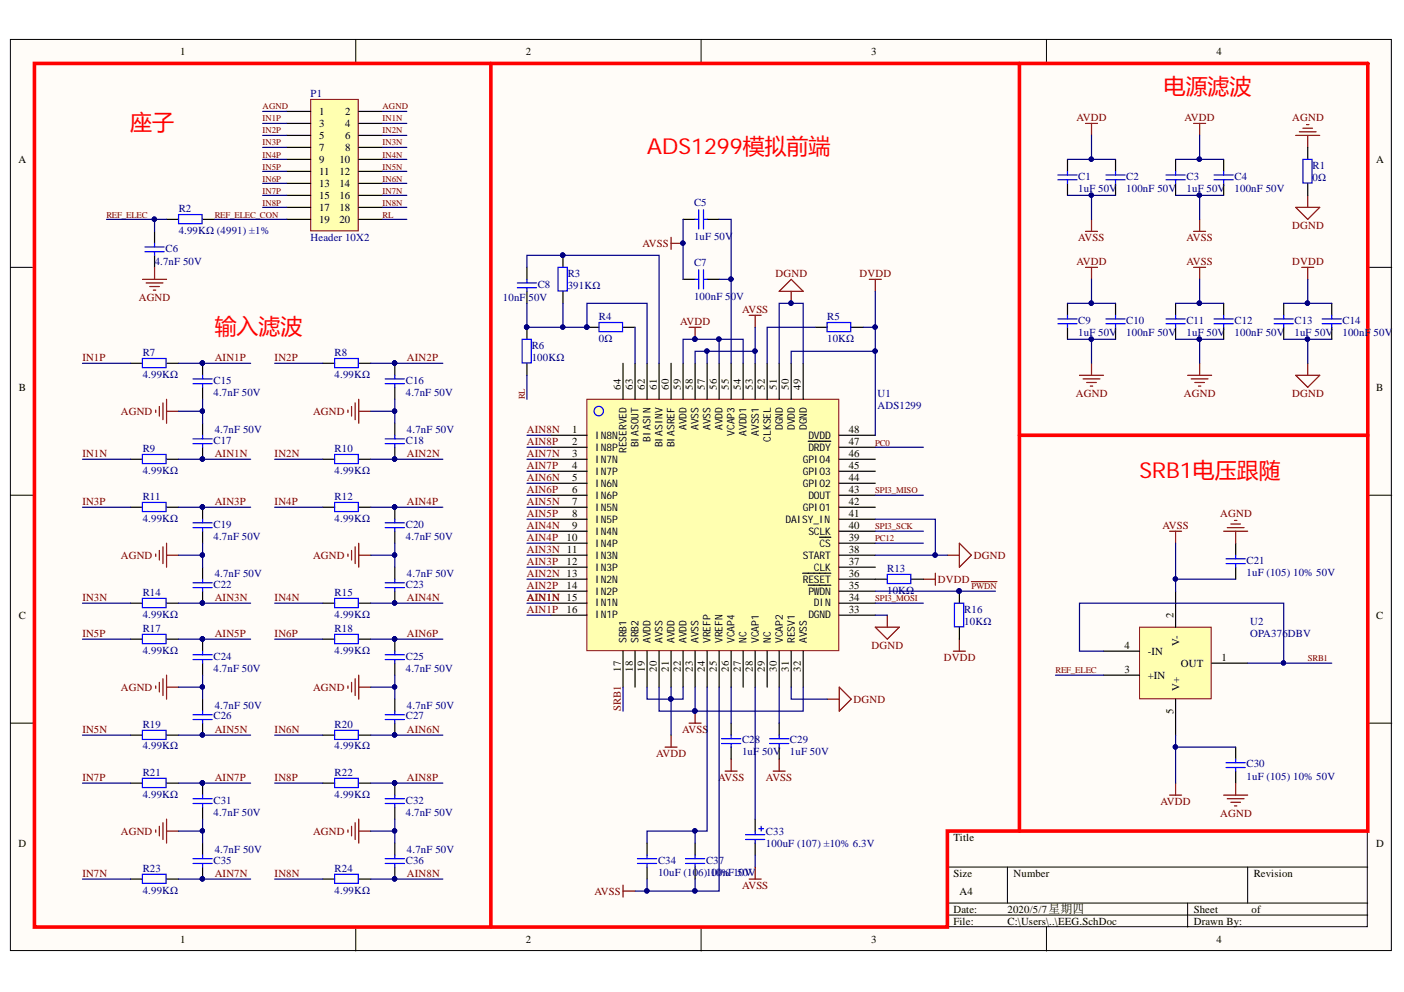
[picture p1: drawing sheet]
<svg xmlns="http://www.w3.org/2000/svg" width="297mm" height="210mm" viewBox="0 0 297 210" stroke-linecap="round" stroke-linejoin="round" font-family="sans-serif">
<defs><g id="words">
<g font-size="4.6" fill="#f00">
<text x="246.2" y="19.9">电源滤波</text>
<text x="27.6" y="27.5">座子</text>
<text x="136.9" y="32.5">ADS1299模拟前端</text>
<text x="45.4" y="70.6">输入滤波</text>
<text x="241.1" y="101">SRB1电压跟随</text>
</g>
<g font-size="2.3">
<text x="38.1" y="11.7">1</text>
<text x="111.2" y="11.7">2</text>
<text x="184.3" y="11.7">3</text>
<text x="257.4" y="11.7">4</text>
<text x="67.5" y="24.3">1</text>
<text x="67.5" y="26.9">3</text>
<text x="67.5" y="29.4">5</text>
<text x="73" y="24.3">2</text>
<text x="73" y="26.9">4</text>
<text x="73" y="29.4">6</text>
<text x="3.9" y="34.5">A</text>
<text x="67.5" y="31.9">7</text>
<text x="67.5" y="34.5">9</text>
<text x="71.8" y="34.5">10</text>
<text x="73" y="31.9">8</text>
<text x="291.1" y="34.5">A</text>
<text x="67.5" y="37">11</text>
<text x="67.5" y="39.5">13</text>
<text x="71.8" y="37">12</text>
<text x="71.8" y="39.5">14</text>
<text x="67.5" y="42.1">15</text>
<text x="67.5" y="44.7">17</text>
<text x="67.5" y="47.2">19</text>
<text x="71.8" y="42.1">16</text>
<text x="71.8" y="44.7">18</text>
<text x="71.8" y="47.2">20</text>
<text x="4" y="82.7">B</text>
<text x="131.4" y="82.5" transform="rotate(-90 131.4 82.5)">64</text>
<text x="133.9" y="82.5" transform="rotate(-90 133.9 82.5)">63</text>
<text x="136.4" y="82.5" transform="rotate(-90 136.4 82.5)">62</text>
<text x="139" y="82.5" transform="rotate(-90 139 82.5)">61</text>
<text x="141.5" y="82.5" transform="rotate(-90 141.5 82.5)">60</text>
<text x="144" y="82.5" transform="rotate(-90 144 82.5)">59</text>
<text x="146.6" y="82.5" transform="rotate(-90 146.6 82.5)">58</text>
<text x="149.1" y="82.5" transform="rotate(-90 149.1 82.5)">57</text>
<text x="151.7" y="82.5" transform="rotate(-90 151.7 82.5)">56</text>
<text x="154.2" y="82.5" transform="rotate(-90 154.2 82.5)">55</text>
<text x="156.7" y="82.5" transform="rotate(-90 156.7 82.5)">54</text>
<text x="159.3" y="82.5" transform="rotate(-90 159.3 82.5)">53</text>
<text x="161.8" y="82.5" transform="rotate(-90 161.8 82.5)">52</text>
<text x="164.3" y="82.5" transform="rotate(-90 164.3 82.5)">51</text>
<text x="166.9" y="82.5" transform="rotate(-90 166.9 82.5)">50</text>
<text x="169.4" y="82.5" transform="rotate(-90 169.4 82.5)">49</text>
<text x="291.1" y="82.7">B</text>
<text x="121" y="91.6">1</text>
<text x="121" y="94.1">2</text>
<text x="179.6" y="94.1">47</text>
<text x="179.6" y="91.6">48</text>
<text x="121" y="96.6">3</text>
<text x="121" y="99.2">4</text>
<text x="121" y="101.7">5</text>
<text x="179.6" y="101.7">44</text>
<text x="179.6" y="99.2">45</text>
<text x="179.6" y="96.6">46</text>
<text x="121" y="104.3">6</text>
<text x="121" y="106.9">7</text>
<text x="179.6" y="106.9">42</text>
<text x="179.6" y="104.3">43</text>
<text x="121" y="109.4">8</text>
<text x="121" y="111.9">9</text>
<text x="179.6" y="111.9">40</text>
<text x="179.6" y="109.4">41</text>
<text x="119.9" y="114.5">10</text>
<text x="119.9" y="119.5">12</text>
<text x="179.6" y="119.5">37</text>
<text x="179.6" y="117">38</text>
<text x="179.6" y="114.5">39</text>
<text x="119.9" y="124.6">14</text>
<text x="179.6" y="124.6">35</text>
<text x="179.6" y="122.1">36</text>
<text x="4" y="130.9">C</text>
<text x="119.9" y="129.7">16</text>
<text x="179.6" y="129.7">33</text>
<text x="179.6" y="127.1">34</text>
<text x="248.2" y="130.7" transform="rotate(-90 248.2 130.7)">2</text>
<text x="291.1" y="130.9">C</text>
<text x="237.9" y="137.3">4</text>
<text x="249.5" y="136.7" transform="rotate(-90 249.5 136.7)">V-</text>
<text x="131.4" y="142.1" transform="rotate(-90 131.4 142.1)">17</text>
<text x="133.9" y="142.1" transform="rotate(-90 133.9 142.1)">18</text>
<text x="136.4" y="142.1" transform="rotate(-90 136.4 142.1)">19</text>
<text x="139" y="142.1" transform="rotate(-90 139 142.1)">20</text>
<text x="141.5" y="142.1" transform="rotate(-90 141.5 142.1)">21</text>
<text x="144" y="142.1" transform="rotate(-90 144 142.1)">22</text>
<text x="146.6" y="142.1" transform="rotate(-90 146.6 142.1)">23</text>
<text x="149.1" y="142.1" transform="rotate(-90 149.1 142.1)">24</text>
<text x="151.7" y="142.1" transform="rotate(-90 151.7 142.1)">25</text>
<text x="154.2" y="142.1" transform="rotate(-90 154.2 142.1)">26</text>
<text x="156.7" y="142.1" transform="rotate(-90 156.7 142.1)">27</text>
<text x="159.3" y="142.1" transform="rotate(-90 159.3 142.1)">28</text>
<text x="161.8" y="142.1" transform="rotate(-90 161.8 142.1)">29</text>
<text x="164.3" y="142.1" transform="rotate(-90 164.3 142.1)">30</text>
<text x="166.9" y="142.1" transform="rotate(-90 166.9 142.1)">31</text>
<text x="169.4" y="142.1" transform="rotate(-90 169.4 142.1)">32</text>
<text x="237.9" y="142.4">3</text>
<text x="242.8" y="143.6">+IN</text>
<text x="242.8" y="138.6">-IN</text>
<text x="249.9" y="141.1">OUT</text>
<text x="258.4" y="139.8">1</text>
<text x="249.5" y="146.2" transform="rotate(-90 249.5 146.2)">V+</text>
<text x="248.2" y="151.1" transform="rotate(-90 248.2 151.1)">5</text>
<text x="3.9" y="179.2">D</text>
<text x="201.7" y="177.9">Title</text>
<text x="291.1" y="179.2">D</text>
<text x="201.7" y="185.5">Size</text>
<text x="214.4" y="185.5">Number</text>
<text x="265.2" y="185.5">Revision</text>
<text x="203" y="189.3">A4</text>
<text x="201.7" y="193.1">Date:</text>
<text x="201.7" y="195.7">File:</text>
<text x="213.1" y="193.1">2020/5/7星期四</text>
<text x="213.1" y="195.7">C:\Users\..\EEG.SchDoc</text>
<text x="252.6" y="193.1">Sheet</text>
<text x="252.6" y="195.7">Drawn By:</text>
<text x="264.8" y="193.1">of</text>
<text x="38.1" y="199.5">1</text>
<text x="111.2" y="199.5">2</text>
<text x="184.3" y="199.5">3</text>
<text x="257.4" y="199.5">4</text>
</g>
<g font-size="2.3" fill="#000080">
<text x="65.7" y="20.5">P1</text>
<text x="277.7" y="35.7">R1</text>
<text x="228.1" y="38">C1</text>
<text x="228.1" y="40.6">1uF 50V</text>
<text x="238.3" y="38">C2</text>
<text x="238.3" y="40.6">100nF 50V</text>
<text x="251" y="38">C3</text>
<text x="251" y="40.6">1uF 50V</text>
<text x="261.2" y="38">C4</text>
<text x="261.2" y="40.6">100nF 50V</text>
<text x="277.7" y="38.3">0Ω</text>
<text x="37.8" y="44.9">R2</text>
<text x="146.8" y="43.7">C5</text>
<text x="35" y="53.3">C6</text>
<text x="37.8" y="49.5">4.99KΩ (4991) ±1%</text>
<text x="65.7" y="51">Header 10X2</text>
<text x="146.8" y="50.8">1uF 50V</text>
<text x="32.7" y="56.1">4.7nF 50V</text>
<text x="120.1" y="58.6">R3</text>
<text x="146.8" y="56.4">C7</text>
<text x="106.4" y="63.7">10nF 50V</text>
<text x="113.8" y="60.9">C8</text>
<text x="120.1" y="61.2">391KΩ</text>
<text x="146.8" y="63.4">100nF 50V</text>
<text x="126.7" y="67.8">R4</text>
<text x="175" y="67.8">R5</text>
<text x="228.1" y="68.5">C9</text>
<text x="228.1" y="71.1">1uF 50V</text>
<text x="238.3" y="68.5">C10</text>
<text x="238.3" y="71.1">100nF 50V</text>
<text x="251" y="68.5">C11</text>
<text x="251" y="71.1">1uF 50V</text>
<text x="261.2" y="68.5">C12</text>
<text x="261.2" y="71.1">100nF 50V</text>
<text x="273.9" y="68.5">C13</text>
<text x="273.9" y="71.1">1uF 50V</text>
<text x="284" y="68.5">C14</text>
<text x="284" y="71.1">100nF 50V</text>
<text x="30.2" y="75.4">R7</text>
<text x="70.8" y="75.4">R8</text>
<text x="112.5" y="73.8">R6</text>
<text x="112.5" y="76.4">100KΩ</text>
<text x="126.7" y="72.3">0Ω</text>
<text x="175" y="72.3">10KΩ</text>
<text x="30.2" y="79.9">4.99KΩ</text>
<text x="45.2" y="81.2">C15</text>
<text x="45.2" y="83.7">4.7nF 50V</text>
<text x="70.8" y="79.9">4.99KΩ</text>
<text x="85.8" y="81.2">C16</text>
<text x="85.8" y="83.7">4.7nF 50V</text>
<text x="185.7" y="84">U1</text>
<text x="185.7" y="86.5">ADS1299</text>
<text x="30.2" y="95.6">R9</text>
<text x="45.2" y="93.9">C17</text>
<text x="45.4" y="91.6">4.7nF 50V</text>
<text x="70.8" y="95.6">R10</text>
<text x="85.8" y="93.9">C18</text>
<text x="86.1" y="91.6">4.7nF 50V</text>
<text x="30.2" y="100.2">4.99KΩ</text>
<text x="70.8" y="100.2">4.99KΩ</text>
<text x="30.2" y="105.9">R11</text>
<text x="70.8" y="105.9">R12</text>
<text x="30.2" y="110.4">4.99KΩ</text>
<text x="45.2" y="111.7">C19</text>
<text x="70.8" y="110.4">4.99KΩ</text>
<text x="85.8" y="111.7">C20</text>
<text x="45.2" y="114.2">4.7nF 50V</text>
<text x="85.8" y="114.2">4.7nF 50V</text>
<text x="263.7" y="119.3">C21</text>
<text x="45.2" y="124.4">C22</text>
<text x="45.4" y="122.1">4.7nF 50V</text>
<text x="85.8" y="124.4">C23</text>
<text x="86.1" y="122.1">4.7nF 50V</text>
<text x="187.7" y="121.1">R13</text>
<text x="187.7" y="125.6">10KΩ</text>
<text x="263.7" y="121.8">1uF (105) 10% 50V</text>
<text x="30.2" y="126.1">R14</text>
<text x="30.2" y="130.7">4.99KΩ</text>
<text x="70.8" y="126.1">R15</text>
<text x="70.8" y="130.7">4.99KΩ</text>
<text x="204" y="129.7">R16</text>
<text x="30.2" y="133.7">R17</text>
<text x="70.8" y="133.7">R18</text>
<text x="204" y="132.2">10KΩ</text>
<text x="264.5" y="132.2">U2</text>
<text x="264.5" y="134.7">OPA376DBV</text>
<text x="30.2" y="138.3">4.99KΩ</text>
<text x="45.2" y="139.6">C24</text>
<text x="45.2" y="142.1">4.7nF 50V</text>
<text x="70.8" y="138.3">4.99KΩ</text>
<text x="85.8" y="139.6">C25</text>
<text x="85.8" y="142.1">4.7nF 50V</text>
<text x="45.4" y="150">4.7nF 50V</text>
<text x="86.1" y="150">4.7nF 50V</text>
<text x="30.2" y="154">R19</text>
<text x="45.2" y="152.2">C26</text>
<text x="70.8" y="154">R20</text>
<text x="85.8" y="152.2">C27</text>
<text x="30.2" y="158.6">4.99KΩ</text>
<text x="70.8" y="158.6">4.99KΩ</text>
<text x="157" y="157.3">C28</text>
<text x="157" y="159.8">1uF 50V</text>
<text x="167.1" y="157.3">C29</text>
<text x="167.1" y="159.8">1uF 50V</text>
<text x="30.2" y="164.2">R21</text>
<text x="70.8" y="164.2">R22</text>
<text x="263.7" y="162.4">C30</text>
<text x="263.7" y="165">1uF (105) 10% 50V</text>
<text x="30.2" y="168.8">4.99KΩ</text>
<text x="45.2" y="170.1">C31</text>
<text x="45.2" y="172.6">4.7nF 50V</text>
<text x="70.8" y="168.8">4.99KΩ</text>
<text x="85.8" y="170.1">C32</text>
<text x="85.8" y="172.6">4.7nF 50V</text>
<text x="162.1" y="176.7">C33</text>
<text x="162.1" y="179.2">100uF (107) ±10% 6.3V</text>
<text x="30.2" y="184.5">R23</text>
<text x="45.2" y="182.7">C35</text>
<text x="45.4" y="180.5">4.7nF 50V</text>
<text x="70.8" y="184.5">R24</text>
<text x="85.8" y="182.7">C36</text>
<text x="86.1" y="180.5">4.7nF 50V</text>
<text x="139.2" y="182.7">C34</text>
<text x="139.2" y="185.3">10uF (10</text>
<text x="147.7" y="185.3">6) 10</text>
<text x="149.4" y="182.7">C37</text>
<text x="149.4" y="185.3">100% 10V</text>
<text x="152.9" y="185.3">nF 50V</text>
<text x="30.2" y="189.1">4.99KΩ</text>
<text x="70.8" y="189.1">4.99KΩ</text>
</g>
<g font-size="2.3" fill="#800000">
<text x="227.8" y="25.6">AVDD</text>
<text x="250.6" y="25.6">AVDD</text>
<text x="273.4" y="25.6">AGND</text>
<text x="135.9" y="52.3">AVSS</text>
<text x="228.1" y="51">AVSS</text>
<text x="251" y="51">AVSS</text>
<text x="273.4" y="48.5">DGND</text>
<text x="164.1" y="58.6">DGND</text>
<text x="181.8" y="58.6">DVDD</text>
<text x="227.8" y="56.1">AVDD</text>
<text x="251" y="56.1">AVSS</text>
<text x="273.4" y="56.1">DVDD</text>
<text x="29.3" y="63.7">AGND</text>
<text x="143.9" y="68.8">AVDD</text>
<text x="157" y="66.2">AVSS</text>
<text x="17.4" y="76.4">IN1P</text>
<text x="45.4" y="76.4">AIN1P</text>
<text x="58.1" y="76.4">IN2P</text>
<text x="86.1" y="76.4">AIN2P</text>
<text x="227.6" y="84">AGND</text>
<text x="250.4" y="84">AGND</text>
<text x="273.4" y="84">DGND</text>
<text x="25.5" y="87.8">AGND</text>
<text x="66.2" y="87.8">AGND</text>
<text x="111.5" y="94.1">AIN8P</text>
<text x="111.5" y="91.6">AIN8N</text>
<text x="17.4" y="96.6">IN1N</text>
<text x="45.4" y="96.6">AIN1N</text>
<text x="58.1" y="96.6">IN2N</text>
<text x="86.1" y="96.6">AIN2N</text>
<text x="111.5" y="101.7">AIN6N</text>
<text x="111.5" y="99.2">AIN7P</text>
<text x="111.5" y="96.6">AIN7N</text>
<text x="17.4" y="106.9">IN3P</text>
<text x="45.4" y="106.9">AIN3P</text>
<text x="58.1" y="106.9">IN4P</text>
<text x="86.1" y="106.9">AIN4P</text>
<text x="111.5" y="106.9">AIN5N</text>
<text x="111.5" y="104.3">AIN6P</text>
<text x="111.5" y="111.9">AIN4N</text>
<text x="111.5" y="109.4">AIN5P</text>
<text x="246" y="111.9">AVSS</text>
<text x="258.1" y="109.4">AGND</text>
<text x="25.5" y="118.3">AGND</text>
<text x="66.2" y="118.3">AGND</text>
<text x="111.5" y="119.5">AIN3P</text>
<text x="111.5" y="117">AIN3N 11</text>
<text x="111.5" y="114.5">AIN4P</text>
<text x="206" y="118.3">DGND</text>
<text x="111.5" y="124.6">AIN2P</text>
<text x="111.5" y="122.1">AIN2N 13</text>
<text x="198.4" y="123.3">DVDD</text>
<text x="17.4" y="127.1">IN3N</text>
<text x="45.4" y="127.1">AIN3N</text>
<text x="58.1" y="127.1">IN4N</text>
<text x="86.1" y="127.1">AIN4N</text>
<text x="111.5" y="129.7">AIN1P</text>
<text x="111.5" y="127.1">AIN1N 15</text>
<text x="17.4" y="134.7">IN5P</text>
<text x="45.4" y="134.7">AIN5P</text>
<text x="58.1" y="134.7">IN6P</text>
<text x="86.1" y="134.7">AIN6P</text>
<text x="184.4" y="137.3">DGND</text>
<text x="199.7" y="139.8">DVDD</text>
<text x="25.5" y="146.2">AGND</text>
<text x="66.2" y="146.2">AGND</text>
<text x="180.6" y="148.7">DGND</text>
<text x="17.4" y="155">IN5N</text>
<text x="45.4" y="155">AIN5N</text>
<text x="58.1" y="155">IN6N</text>
<text x="86.1" y="155">AIN6N</text>
<text x="131.4" y="150.5" transform="rotate(-90 131.4 150.5)">SRB1</text>
<text x="144.3" y="155">AVSS</text>
<text x="138.8" y="160.1">AVDD</text>
<text x="17.4" y="165.2">IN7P</text>
<text x="45.4" y="165.2">AIN7P</text>
<text x="58.1" y="165.2">IN8P</text>
<text x="86.1" y="165.2">AIN8P</text>
<text x="151.9" y="165.2">AVSS</text>
<text x="162.1" y="165.2">AVSS</text>
<text x="245.5" y="170.3">AVDD</text>
<text x="258.1" y="172.9">AGND</text>
<text x="25.5" y="176.7">AGND</text>
<text x="66.2" y="176.7">AGND</text>
<text x="17.4" y="185.5">IN7N</text>
<text x="45.4" y="185.5">AIN7N</text>
<text x="58.1" y="185.5">IN8N</text>
<text x="86.1" y="185.5">AIN8N</text>
<text x="125.8" y="189.3">AVSS</text>
<text x="157" y="188.1">AVSS</text>
</g>
<g font-size="2.2">
<text x="125.9" y="92.8">IN8N</text>
<text x="125.9" y="95.4">IN8P</text>
<text x="132.5" y="95.8" transform="rotate(-90 132.5 95.8)">RESERVED</text>
<text x="135.1" y="94.6" transform="rotate(-90 135.1 94.6)">BIASOUT</text>
<text x="137.6" y="93.4" transform="rotate(-90 137.6 93.4)">BIASIN</text>
<text x="140.2" y="94.6" transform="rotate(-90 140.2 94.6)">BIASINV</text>
<text x="142.7" y="94.6" transform="rotate(-90 142.7 94.6)">BIASREF</text>
<text x="145.2" y="91.1" transform="rotate(-90 145.2 91.1)">AVDD</text>
<text x="147.8" y="91.1" transform="rotate(-90 147.8 91.1)">AVSS</text>
<text x="150.3" y="91.1" transform="rotate(-90 150.3 91.1)">AVSS</text>
<text x="152.8" y="91.1" transform="rotate(-90 152.8 91.1)">AVDD</text>
<text x="155.4" y="92.3" transform="rotate(-90 155.4 92.3)">VCAP3</text>
<text x="157.9" y="92.3" transform="rotate(-90 157.9 92.3)">AVDD1</text>
<text x="160.5" y="92.3" transform="rotate(-90 160.5 92.3)">AVSS1</text>
<text x="163.1" y="93.4" transform="rotate(-90 163.1 93.4)">CLKSEL</text>
<text x="165.6" y="91.1" transform="rotate(-90 165.6 91.1)">DGND</text>
<text x="168.1" y="91.1" transform="rotate(-90 168.1 91.1)">DVDD</text>
<text x="170.7" y="91.1" transform="rotate(-90 170.7 91.1)">DGND</text>
<text x="171" y="95.4">DRDY</text>
<text x="171" y="92.8">DVDD</text>
<text x="125.9" y="97.9">IN7N</text>
<text x="125.9" y="100.4">IN7P</text>
<text x="169.8" y="100.4">GPIO3</text>
<text x="169.8" y="97.9">GPIO4</text>
<text x="125.9" y="103">IN6N</text>
<text x="125.9" y="105.5">IN6P</text>
<text x="169.8" y="103">GPIO2</text>
<text x="171" y="105.5">DOUT</text>
<text x="125.9" y="108.1">IN5N</text>
<text x="125.9" y="110.6">IN5P</text>
<text x="125.9" y="113.1">IN4N</text>
<text x="166.2" y="110.6">DAISY_IN</text>
<text x="169.8" y="108.1">GPIO1</text>
<text x="171" y="113.1">SCLK</text>
<text x="125.9" y="115.7">IN4P</text>
<text x="125.9" y="118.2">IN3N</text>
<text x="169.8" y="118.2">START</text>
<text x="173.4" y="115.7">CS</text>
<text x="125.9" y="120.7">IN3P</text>
<text x="125.9" y="123.3">IN2N</text>
<text x="125.9" y="125.8">IN2P</text>
<text x="169.8" y="123.3">RESET</text>
<text x="171" y="125.8">PWDN</text>
<text x="172.2" y="120.7">CLK</text>
<text x="125.9" y="128.3">IN1N</text>
<text x="125.9" y="130.9">IN1P</text>
<text x="171" y="130.9">DGND</text>
<text x="172.2" y="128.3">DIN</text>
<text x="132.5" y="136" transform="rotate(-90 132.5 136)">SRB1</text>
<text x="135.1" y="136" transform="rotate(-90 135.1 136)">SRB2</text>
<text x="137.6" y="136" transform="rotate(-90 137.6 136)">AVDD</text>
<text x="140.2" y="136" transform="rotate(-90 140.2 136)">AVSS</text>
<text x="142.7" y="136" transform="rotate(-90 142.7 136)">AVDD</text>
<text x="145.2" y="136" transform="rotate(-90 145.2 136)">AVDD</text>
<text x="147.8" y="136" transform="rotate(-90 147.8 136)">AVSS</text>
<text x="150.3" y="136" transform="rotate(-90 150.3 136)">VREFP</text>
<text x="152.8" y="136" transform="rotate(-90 152.8 136)">VREFN</text>
<text x="155.4" y="136" transform="rotate(-90 155.4 136)">VCAP4</text>
<text x="157.9" y="136" transform="rotate(-90 157.9 136)">NC</text>
<text x="160.5" y="136" transform="rotate(-90 160.5 136)">VCAP1</text>
<text x="163.1" y="136" transform="rotate(-90 163.1 136)">NC</text>
<text x="165.6" y="136" transform="rotate(-90 165.6 136)">VCAP2</text>
<text x="168.1" y="136" transform="rotate(-90 168.1 136)">RESV1</text>
<text x="170.7" y="136" transform="rotate(-90 170.7 136)">AVSS</text>
</g>
<g font-size="1.9" fill="#800000">
<text x="55.6" y="23.1">AGND</text>
<text x="80.9" y="23.1">AGND</text>
<text x="55.6" y="25.7">IN1P</text>
<text x="55.6" y="28.2">IN2P</text>
<text x="80.9" y="28.2">IN2N</text>
<text x="80.9" y="25.7">IN1N</text>
<text x="55.6" y="30.8">IN3P</text>
<text x="55.6" y="33.4">IN4P</text>
<text x="55.6" y="35.9">IN5P</text>
<text x="80.9" y="35.9">IN5N</text>
<text x="80.9" y="33.4">IN4N</text>
<text x="80.9" y="30.8">IN3N</text>
<text x="55.6" y="38.4">IN6P</text>
<text x="55.6" y="41">IN7P</text>
<text x="80.9" y="41">IN7N</text>
<text x="80.9" y="38.4">IN6N</text>
<text x="22.5" y="46">REF_ELEC</text>
<text x="45.4" y="46">REF_ELEC_CON</text>
<text x="55.6" y="43.5">IN8P</text>
<text x="80.9" y="43.5">IN8N</text>
<text x="80.9" y="46">RL</text>
<text x="111.1" y="84.5" transform="rotate(-90 111.1 84.5)">RL</text>
<text x="185.1" y="94.3">PC0</text>
<text x="185.1" y="104.4">SPI3_MISO</text>
<text x="185.1" y="112">SPI3_SCK</text>
<text x="185.1" y="114.6">PC12</text>
<text x="205.5" y="124.7">PWDN</text>
<text x="185.1" y="127.2">SPI3_MOSI</text>
<text x="223.3" y="142.4">REF_ELEC</text>
<text x="276.7" y="139.9">SRB1</text>
</g>
</g></defs>
<g fill="#fffcf8" stroke="#000" stroke-width=".21">
<path d="M2.2 8.3h292.2v192.8h-292.2z"/>
<path d="M7.3 13.4h282v182.7h-282z"/>
</g>
<g fill="none" stroke="#000" stroke-width=".21">
<path d="M75.3 8.3v5.1M148.3 8.3v5.1M221.4 8.3v5.1M2.2 56.6h5.1M289.4 56.6h5.1M2.2 104.8h5.1M289.4 104.8h5.1M2.2 153h5.1M289.4 153h5.1M289.4 175.9h-89v20.3M75.3 196.2v5M148.3 196.2v5"/>
<path d="M200.4 183.5h89M200.4 191.1h89M200.4 193.6h89M213.1 183.5v7.6M221.4 196.2v5M251.3 191.1v5.1M264 183.5v7.6"/>
</g>
<g fill="none" stroke="#800000" stroke-width=".25">
<path d="M229.7 26.1h2.5M230.9 26.1v2.6M252.5 26.1h2.6M253.8 26.1v2.6M142 50.2v2.6M142 51.5h2.5M183.9 59.1h2.6M185.2 59.1v2.5M229.7 49h2.5M229.7 56.6h2.5M230.9 46.4v2.6M230.9 56.6v2.5"/>
<path d="M252.5 49h2.6M252.5 56.6h2.6M253.8 46.4v2.6M253.8 56.6v2.5M275.4 56.6h2.5M276.7 56.6v2.5M145.8 69.3h2.5M147.1 69.3v2.5M158.5 66.7h2.5M159.8 66.7v2.6M164.8 61.6l2.6-2.5 2.5 2.5zM167.4 61.6v2.6"/>
<path d="M228.4 79.4h5.1M230.9 76.9v2.5M251.3 79.4h5M253.8 76.9v2.5M274.1 79.4h5.1l-2.5 2.5zM276.7 76.9v2.5M33 86.8v.5M33.7 86v2M34.5 85.2v3.6M35.2 87h2.6M35.2 84.5v5.1M73.6 86.8v.5"/>
<path d="M74.4 86v2M75.1 85.2v3.6M75.9 84.5v5.1M75.9 87h2.5M229.1 80.2h3.6M229.9 80.9h2M230.7 81.7h.5M252 80.2h3.6M252.8 80.9h2M253.5 81.7h.6M33 117.2v.5M33.7 116.5v2"/>
<path d="M34.5 115.7v3.6M35.2 117.5h2.6M35.2 114.9v5.1M73.6 117.2v.5M74.4 116.5v2M75.1 115.7v3.6M75.9 117.5h2.5M75.9 114.9v5.1M200.4 117.5h2.6M203 114.9l2.5 2.6-2.5 2.5zM185.2 132.7h5.1l-2.6 2.5zM187.7 130.2v2.5"/>
<path d="M195.3 122.6h2.6M197.9 121.3v2.5M201.7 137.8h2.5M203 135.2v2.6M205.5 123.1h5.4M33 145.1v.6M33.7 144.4v2M34.5 143.6v3.6M35.2 142.9v5M35.2 145.4h2.6M73.6 145.1v.6M74.4 144.4v2"/>
<path d="M75.1 143.6v3.6M75.9 142.9v5M75.9 145.4h2.5M140.7 158.1h2.5M142 155.6v2.5M145.8 153h2.5M147.1 150.5v2.5M175 147.9h2.6M177.6 145.4l2.5 2.5-2.5 2.6zM33 175.6v.5M33.7 174.8v2.1M34.5 174.1v3.5"/>
<path d="M35.2 173.3v5.1M35.2 175.9h2.6M73.6 175.6v.5M74.4 174.8v2.1M75.1 174.1v3.5M75.9 173.3v5.1M75.9 175.9h2.5M153.4 163.2h2.6M154.7 160.6v2.6M163.6 163.2h2.5M164.8 160.6v2.6M131.8 187.3v2.5"/>
<path d="M131.8 188.5h2.6M158.5 186h2.5M159.8 183.5v2.5"/>
</g>
<g fill="#000080" stroke="#000080" stroke-width=".21">
<circle cx="147" cy="71.8" r=".46"/>
<circle cx="144.5" cy="51.4" r=".46"/>
<circle cx="167.3" cy="64.1" r=".46"/>
<circle cx="147" cy="150.4" r=".46"/>
<circle cx="202.9" cy="125.1" r=".47"/>
<circle cx="83.5" cy="76.8" r=".46"/>
<circle cx="83.5" cy="97.1" r=".46"/>
<circle cx="42.8" cy="76.8" r=".46"/>
<circle cx="42.8" cy="97.1" r=".46"/>
<circle cx="42.8" cy="107.3" r=".46"/>
<circle cx="42.8" cy="127.6" r=".46"/>
<circle cx="83.5" cy="107.3" r=".46"/>
<circle cx="83.5" cy="127.6" r=".46"/>
<circle cx="42.8" cy="135.2" r=".46"/>
<circle cx="42.8" cy="155.5" r=".46"/>
<circle cx="83.5" cy="135.2" r=".46"/>
<circle cx="83.5" cy="155.5" r=".46"/>
<circle cx="42.8" cy="165.7" r=".46"/>
<circle cx="42.8" cy="186" r=".46"/>
<circle cx="83.5" cy="165.7" r=".46"/>
<circle cx="83.5" cy="186" r=".46"/>
</g>
<g fill="none" stroke="#000" stroke-width=".25">
<path d="M27.6 76.9h2.6M35.2 76.9h2.6M42.9 76.9v2.5M68.3 76.9h2.5M75.9 76.9h2.5M83.5 76.9v2.5M172.5 69.3h2.5M180.1 69.3h2.5M27.6 97.2h2.6M35.2 97.2h2.6M42.9 81.9v2.6M42.9 89.6v2.5"/>
<path d="M42.9 94.6v2.6M68.3 97.2h2.5M75.9 97.2h2.5M83.5 81.9v2.6M83.5 89.6v2.5M83.5 94.6v2.6M27.6 107.3h2.6M35.2 107.3h2.6M42.9 107.3v2.6M42.9 112.4v2.5M68.3 107.3h2.5M75.9 107.3h2.5"/>
<path d="M83.5 107.3v2.6M83.5 112.4v2.5M27.6 127.6h2.6M27.6 135.2h2.6M35.2 127.6h2.6M35.2 135.2h2.6M42.9 120v2.6M42.9 125.1v2.5M42.9 135.2v2.6M68.3 127.6h2.5M68.3 135.2h2.5M75.9 127.6h2.5"/>
<path d="M75.9 135.2h2.5M83.5 120v2.6M83.5 125.1v2.5M83.5 135.2v2.6M185.2 122.6h2.5M192.8 122.6h2.5M203 125.1v2.5M203 132.7v2.5M27.6 155.6h2.6M35.2 155.6h2.6M42.9 140.3v2.6M42.9 147.9v2.6"/>
<path d="M42.9 153v2.6M68.3 155.6h2.5M75.9 155.6h2.5M83.5 140.3v2.6M83.5 147.9v2.6M83.5 153v2.6M27.6 165.7h2.6M35.2 165.7h2.6M42.9 165.7v2.5M42.9 170.8v2.5M42.9 178.4v2.5M68.3 165.7h2.5"/>
<path d="M75.9 165.7h2.5M83.5 165.7v2.5M83.5 170.8v2.5M83.5 178.4v2.5M159.8 173.3v2.6M159.8 178.4v2.5M27.6 186h2.6M35.2 186h2.6M42.9 183.5v2.5M68.3 186h2.5M75.9 186h2.5M83.5 183.5v2.5"/>
</g>
<g fill="none" stroke="#00f" stroke-width=".25">
<path d="M30.1 75.9h5v1.9h-5zM42.9 79.4v.8M70.8 75.9h5v1.9h-5zM83.5 79.4v.8M175 68.2h5v2h-5zM30.1 96.2h5v1.9h-5zM40.8 80.2h4.1M40.8 81.2h4.1M40.8 92.9h4.1M40.8 93.9h4.1M42.9 81.2v.7M42.9 92.1v.8"/>
<path d="M42.9 93.9v.7M70.8 96.2h5v1.9h-5zM81.5 80.2h4.1M81.5 81.2h4.1M81.5 92.9h4.1M81.5 93.9h4.1M83.5 81.2v.7M83.5 92.1v.8M83.5 93.9v.7M30.1 106.3h5v1.9h-5zM40.8 110.6h4.1M40.8 111.6h4.1"/>
<path d="M42.9 109.9v.7M42.9 111.6v.8M70.8 106.3h5v1.9h-5zM81.5 110.6h4.1M81.5 111.6h4.1M83.5 109.9v.7M83.5 111.6v.8M30.1 126.6h5v2h-5zM30.1 134.2h5v2h-5zM40.8 123.3h4.1M40.8 124.3h4.1M40.8 138.5h4.1"/>
<path d="M40.8 139.6h4.1M42.9 122.6v.7M42.9 124.3v.8M42.9 137.8v.7M42.9 139.6v.7M70.8 126.6h5v2h-5zM70.8 134.2h5v2h-5zM81.5 123.3h4.1M81.5 124.3h4.1M81.5 138.5h4.1M81.5 139.6h4.1M83.5 122.6v.7"/>
<path d="M83.5 124.3v.8M83.5 137.8v.7M83.5 139.6v.7M187.7 121.5h5v2h-5zM201.9 127.6h2v5h-2zM30.1 154.5h5v2h-5zM40.8 151.2h4.1M40.8 152.3h4.1M42.9 150.5v.7M42.9 152.3v.7M70.8 154.5h5v2h-5zM81.5 151.2h4.1"/>
<path d="M81.5 152.3h4.1M83.5 150.5v.7M83.5 152.3v.7M30.1 164.7h5v1.9h-5zM40.8 169h4.1M40.8 170h4.1M42.9 168.2v.8M42.9 170v.8M70.8 164.7h5v1.9h-5zM81.5 169h4.1M81.5 170h4.1M83.5 168.2v.8"/>
<path d="M83.5 170v.8M157.7 176.6h4.1M157.7 177.6h4.1M159.8 175.9v.7M159.8 177.6v.8M160.5 175.3h1M161 174.8v1.1M30.1 185h5v1.9h-5zM40.8 181.7h4.1M40.8 182.7h4.1M42.9 180.9v.8M42.9 182.7v.8"/>
<path d="M70.8 185h5v1.9h-5zM81.5 181.7h4.1M81.5 182.7h4.1M83.5 180.9v.8M83.5 182.7v.8"/>
</g>
<path d="M65.7 21h10.1v27.9h-10.1z" fill="#ffffb0" stroke="#800000" stroke-width=".21"/>
<g fill="none" stroke="#000" stroke-width=".25">
<path d="M60.7 23.6h5M60.7 26.1h5M60.7 28.7h5M60.7 31.2h5M60.7 33.7h5M60.7 36.3h5M60.7 38.8h5M75.9 23.6h5.1M75.9 26.1h5.1M75.9 28.7h5.1M75.9 31.2h5.1M75.9 33.7h5.1"/>
<path d="M75.9 36.3h5.1M75.9 38.8h5.1M32.7 49v2.5M32.7 54v2.6M35.2 46.4h2.6M42.9 46.4h2.5M60.7 41.3h5M60.7 43.9h5M60.7 46.4h5M75.9 41.3h5.1M75.9 43.9h5.1M75.9 46.4h5.1"/>
</g>
<path d="M30.7 52.3h4M30.7 53.3h4M32.7 51.5v.8M32.7 53.3v.7M37.8 45.4h5v1.9h-5z" fill="none" stroke="#00f" stroke-width=".25"/>
<path d="M30.2 59.1h5M30.9 59.9h3.6M32.7 56.6v2.5M31.7 60.6h2M32.4 61.4h.6" fill="none" stroke="#800000" stroke-width=".25"/>
<path d="M241.1 132.7h15.1v15.2h-15.1z" fill="#ffffb0" stroke="#800000" stroke-width=".21"/>
<path d="M261.4 114.9v2.6M233.5 137.8h7.6M248.7 125.1v7.6M261.4 120v2.6M233.5 142.9h7.6M248.7 147.9v7.7M256.3 140.3h7.7M261.4 158.1v2.5M261.4 163.2v2.5" fill="none" stroke="#000" stroke-width=".25"/>
<g fill="none" stroke="#800000" stroke-width=".25">
<path d="M247.4 112.4h2.6M248.7 112.4v2.5M258.9 112.4h5.1M259.6 111.6h3.6M260.4 110.9h2M261.2 110.1h.5M261.4 112.4v2.5M247.4 168.2h2.6M248.7 165.7v2.5M258.9 168.2h5.1M259.6 169h3.6M260.4 169.8h2"/>
<path d="M261.2 170.5h.5M261.4 165.7v2.5"/>
</g>
<path d="M259.4 118.2h4.1M259.4 119.3h4.1M261.4 117.5v.7M261.4 119.3v.7M259.4 161.4h4.1M259.4 162.4h4.1M261.4 160.6v.8M261.4 162.4v.8" fill="none" stroke="#00f" stroke-width=".25"/>
<path d="M124.2 84.5h53.3v53.2h-53.3z" fill="#ffffb0" stroke="#800000" stroke-width=".21"/>
<g fill="none" stroke="#000" stroke-width=".25">
<path d="M225.8 33.7v2.6M225.8 38.8v2.5M236 33.7v2.6M236 38.8v2.5M248.7 33.7v2.6M248.7 38.8v2.5M258.9 33.7v2.6M258.9 38.8v2.5M276.7 31.2v2.5M276.7 38.8v2.5M111.5 56.6v2.5M119.1 54v2.6"/>
<path d="M144.5 59.1h2.6M144.5 46.4h2.6M149.6 59.1h2.5M149.6 46.4h2.5M111.5 61.6v2.6M111.5 69.3v2.5M111.5 76.9v2.5M119.1 61.6v2.6M124.2 69.3h2.5M131.8 76.9v7.6M131.8 69.3h2.6M134.4 76.9v7.6"/>
<path d="M136.9 76.9v7.6M139.4 76.9v7.6M142 76.9v7.6M144.5 76.9v7.6M147.1 76.9v7.6M149.6 76.9v7.6M152.1 76.9v7.6M154.7 76.9v7.6M157.2 76.9v7.6M159.8 76.9v7.6M162.3 76.9v7.6M164.8 76.9v7.6"/>
<path d="M167.4 76.9v7.6M169.9 76.9v7.6M225.8 64.2v2.5M225.8 69.3v2.5M236 64.2v2.5M236 69.3v2.5M248.7 64.2v2.5M248.7 69.3v2.5M258.9 64.2v2.5M258.9 69.3v2.5M271.6 64.2v2.5M271.6 69.3v2.5"/>
<path d="M281.8 64.2v2.5M281.8 69.3v2.5M116.6 92.1h7.6M116.6 94.6h7.6M116.6 97.2h7.6M116.6 99.7h7.6M171 93.4h4.8M177.6 92.1h7.6M177.6 94.6h7.6M177.6 97.2h7.6M177.6 99.7h7.6M116.6 102.3h7.6"/>
<path d="M116.6 104.8h7.6M116.6 107.3h7.6M116.6 109.9h7.6M116.6 112.4h7.6M116.6 114.9h7.6M116.6 117.5h7.6M173.4 113.7h2.4M177.6 102.3h7.6M177.6 104.8h7.6M177.6 107.3h7.6M177.6 109.9h7.6M177.6 112.4h7.6"/>
<path d="M177.6 114.9h7.6M177.6 117.5h7.6M116.6 120h7.6M116.6 122.6h7.6M116.6 125.1h7.6M116.6 127.6h7.6M116.6 130.2h7.6M131.8 137.8v7.6M134.4 137.8v7.6M136.9 137.8v7.6M139.4 137.8v7.6M142 137.8v7.6"/>
<path d="M144.5 137.8v7.6M147.1 137.8v7.6M149.6 137.8v7.6M152.1 137.8v7.6M154.7 137.8v7.6M157.2 137.8v7.6M159.8 137.8v7.6M162.3 137.8v7.6M164.8 137.8v7.6M167.4 137.8v7.6M169.8 121.3h6M169.9 137.8v7.6"/>
<path d="M171 123.8h4.8M177.6 120h7.6M177.6 122.6h7.6M177.6 125.1h7.6M177.6 127.6h7.6M177.6 130.2h7.6M154.7 153v2.6M154.7 158.1v2.5M164.8 153v2.6M164.8 158.1v2.5M136.9 178.4v2.5M147.1 178.4v2.5"/>
<path d="M136.9 183.5v2.5M147.1 183.5v2.5"/>
</g>
<g fill="none" stroke="#00f" stroke-width=".25">
<path d="M223.8 38h4.1M223.8 37h4.1M225.8 36.3v.7M225.8 38v.8M234 38h4M234 37h4M236 36.3v.7M236 38v.8M246.7 38h4M246.7 37h4M248.7 36.3v.7M248.7 38v.8"/>
<path d="M256.8 38h4.1M256.8 37h4.1M258.9 36.3v.7M258.9 38v.8M275.7 33.7h1.9v5h-1.9zM109.4 59.9h4.1M111.5 59.1v.8M118.1 56.6h1.9v5h-1.9zM147.1 59.1h.7M147.1 46.4h.7M147.8 44.4v4M147.8 57.1v4"/>
<path d="M148.8 44.4v4M148.8 57.1v4M148.8 59.1h.8M148.8 46.4h.8M109.4 60.9h4.1M110.5 71.8h1.9v5h-1.9zM111.5 60.9v.7M126.7 68.2h5v2h-5zM223.8 68.5h4.1M223.8 67.5h4.1M225.8 66.7v.8M225.8 68.5v.8"/>
<path d="M234 68.5h4M234 67.5h4M236 66.7v.8M236 68.5v.8M246.7 68.5h4M246.7 67.5h4M248.7 66.7v.8M248.7 68.5v.8M256.8 68.5h4.1M256.8 67.5h4.1M258.9 66.7v.8M258.9 68.5v.8"/>
<path d="M269.6 68.5h4M269.6 67.5h4M271.6 66.7v.8M271.6 68.5v.8M279.7 68.5h4.1M279.7 67.5h4.1M281.8 66.7v.8M281.8 68.5v.8M152.7 157.3h4M152.7 156.3h4M154.7 155.6v.7M154.7 157.3v.8"/>
<path d="M162.8 157.3h4.1M162.8 156.3h4.1M164.8 155.6v.7M164.8 157.3v.8M134.9 182.7h4M134.9 181.7h4M136.9 180.9v.8M136.9 182.7v.8M145 182.7h4.1M145 181.7h4.1M147.1 180.9v.8M147.1 182.7v.8"/>
<circle cx="126.7" cy="87" r="1"/>
</g>
<g fill="#000080" stroke="#000080" stroke-width=".21">
<circle cx="111.4" cy="69.2" r=".46"/>
<circle cx="124.1" cy="69.2" r=".46"/>
<circle cx="119" cy="54" r=".46"/>
<circle cx="119.1" cy="69.2" r=".46"/>
<circle cx="144.5" cy="51.4" r=".46"/>
<circle cx="147" cy="150.4" r=".46"/>
<circle cx="141.9" cy="147.9" r=".46"/>
<circle cx="147" cy="175.8" r=".46"/>
<circle cx="136.8" cy="188.5" r=".46"/>
<circle cx="147" cy="71.8" r=".46"/>
<circle cx="154.6" cy="59.1" r=".46"/>
<circle cx="152.1" cy="71.8" r=".47"/>
<circle cx="149.6" cy="74.3" r=".46"/>
<circle cx="167.3" cy="64.1" r=".46"/>
<circle cx="185.1" cy="74.3" r=".46"/>
<circle cx="147" cy="188.5" r=".46"/>
<circle cx="253.7" cy="33.7" r=".46"/>
<circle cx="253.7" cy="41.3" r=".46"/>
<circle cx="230.9" cy="64.1" r=".46"/>
<circle cx="230.9" cy="71.8" r=".46"/>
<circle cx="253.7" cy="64.1" r=".47"/>
<circle cx="253.7" cy="71.8" r=".47"/>
<circle cx="276.6" cy="64.1" r=".47"/>
<circle cx="276.6" cy="71.8" r=".47"/>
<circle cx="230.9" cy="33.7" r=".46"/>
<circle cx="230.9" cy="41.3" r=".46"/>
<circle cx="185.1" cy="69.2" r=".46"/>
<circle cx="159.7" cy="74.3" r=".46"/>
<circle cx="197.8" cy="117.4" r=".46"/>
<circle cx="83.5" cy="76.8" r=".46"/>
<circle cx="83.5" cy="87" r=".46"/>
<circle cx="83.5" cy="97.1" r=".46"/>
<circle cx="42.8" cy="76.8" r=".46"/>
<circle cx="42.8" cy="87" r=".46"/>
<circle cx="42.8" cy="97.1" r=".46"/>
<circle cx="42.8" cy="107.3" r=".46"/>
<circle cx="42.8" cy="117.4" r=".46"/>
<circle cx="42.8" cy="127.6" r=".46"/>
<circle cx="83.5" cy="107.3" r=".46"/>
<circle cx="83.5" cy="117.4" r=".46"/>
<circle cx="83.5" cy="127.6" r=".46"/>
<circle cx="42.8" cy="135.2" r=".46"/>
<circle cx="42.8" cy="145.3" r=".46"/>
<circle cx="42.8" cy="155.5" r=".46"/>
<circle cx="83.5" cy="135.2" r=".46"/>
<circle cx="83.5" cy="145.3" r=".46"/>
<circle cx="83.5" cy="155.5" r=".46"/>
<circle cx="42.8" cy="165.7" r=".46"/>
<circle cx="42.8" cy="175.8" r=".46"/>
<circle cx="42.8" cy="186" r=".46"/>
<circle cx="83.5" cy="165.7" r=".46"/>
<circle cx="83.5" cy="175.8" r=".46"/>
<circle cx="83.5" cy="186" r=".46"/>
<circle cx="32.6" cy="46.4" r=".46"/>
<circle cx="271.5" cy="140.3" r=".46"/>
<circle cx="248.7" cy="122.5" r=".46"/>
<circle cx="248.7" cy="158.1" r=".46"/>
<circle cx="202.9" cy="125.1" r=".47"/>
</g>
<path d="M7.3 13.4h282.1v162.5h-89v20.3h-193.1zM103.9 13.4v182.8M215.7 13.4v162.5M215.7 92.1h73.7" fill="none" stroke="#f00" stroke-width=".76"/>
<path d="M274.1 28.7h5.1M274.9 27.9h3.6M275.7 27.1h2M276.4 26.4h.5M276.7 28.7v2.5M274.1 43.9h5.1l-2.5 2.5zM276.7 41.3v2.6" fill="none" stroke="#800000" stroke-width=".25"/>
<g fill="none" stroke="#000080" stroke-width=".25">
<path d="M55.6 33.7h5.1M55.6 26.1h5.1M55.6 28.7h5.1M55.6 31.2h5.1M55.6 36.3h5.1M55.6 38.8h5.1M55.6 23.6h5.1M81 33.7h5.1M81 26.1h5.1M81 28.7h5.1M81 31.2h5.1M81 36.3h5.1"/>
<path d="M81 38.8h5.1M81 23.6h5.1M230.9 28.7v5h-5.1M230.9 33.7h5.1M253.8 28.7v5h-5.1M253.8 33.7h5.1M22.5 46.4h10.2M35.2 46.4h-2.5v2.6M45.4 46.4h15.3M55.6 41.3h5.1M55.6 43.9h5.1M81 41.3h5.1"/>
<path d="M81 43.9h5.1M81 46.4h5.1M111.5 56.6v-2.6h27.9v22.9M144.5 46.4v12.7M152.1 46.4h2.6v12.7h-2.6M154.7 59.1v17.8M225.8 41.3h10.2M230.9 59.1v5.1h-5.1M230.9 41.3v5.1M248.7 41.3h10.2M253.8 59.1v5.1h-5.1M253.8 41.3v5.1"/>
<path d="M276.7 59.1v5.1h-5.1M17.4 76.9h10.2M37.8 76.9h15.2M58.1 76.9h10.2M78.4 76.9h15.3M111.5 64.2v5.1h12.7v-5.1h12.7v12.7M111.5 79.4v5.1M119.1 64.2v5.1M134.4 69.3v7.6M144.5 76.9v-5.1h12.7v5.1M147.1 76.9v-2.6h12.7v2.6M149.6 74.3v2.6"/>
<path d="M152.1 71.8v5.1M159.8 69.3v5M164.8 76.9v-12.7h5.1v12.7M167.4 76.9v-2.6h17.8v17.8M172.5 69.3h-10.2v7.6M182.6 69.3h2.6M185.2 61.6v12.7M225.8 71.8h10.2M230.9 64.2h5.1M230.9 71.8v5.1M248.7 71.8h10.2M253.8 71.8v5.1"/>
<path d="M253.8 64.2h5.1M271.6 71.8h10.2M276.7 64.2h5.1M276.7 71.8v5.1M17.4 97.2h10.2M37.8 97.2h15.2M37.8 87h5.1M42.9 84.5v5.1M58.1 97.2h10.2M78.4 97.2h15.3M78.4 87h5.1M83.5 84.5v5.1"/>
<path d="M111.5 99.7h5.1M111.5 97.2h5.1M111.5 94.6h5.1M111.5 92.1h5.1M185.2 94.6h10.1M17.4 107.3h10.2M37.8 117.5h5.1M37.8 107.3h15.2M42.9 114.9v5.1M58.1 107.3h10.2M78.4 117.5h5.1M78.4 107.3h15.3"/>
<path d="M83.5 114.9v5.1M111.5 117.5h5.1M111.5 114.9h5.1M111.5 112.4h5.1M111.5 109.9h5.1M111.5 107.3h5.1M111.5 104.8h5.1M111.5 102.3h5.1M185.2 109.9h12.7v7.6M185.2 117.5h15.2M185.2 114.9h10.1M185.2 112.4h10.1"/>
<path d="M185.2 104.8h10.1M248.7 114.9v10.2M17.4 127.6h10.2M17.4 135.2h10.2M37.8 127.6h15.2M37.8 135.2h15.2M58.1 127.6h10.2M58.1 135.2h10.2M78.4 127.6h15.3M78.4 135.2h15.3M111.5 130.2h5.1M111.5 127.6h5.1"/>
<path d="M111.5 125.1h5.1M111.5 122.6h5.1M111.5 120h5.1M185.2 125.1h25.4M185.2 130.2h2.5M185.2 127.6h10.1M233.5 137.8h-5.1v-10.2h43.2v12.7h-7.6M248.7 122.6h12.7M17.4 155.6h10.2M37.8 155.6h15.2M37.8 145.4h5.1M42.9 142.9v5"/>
<path d="M58.1 155.6h10.2M78.4 155.6h15.3M78.4 145.4h5.1M83.5 142.9v5M131.8 145.4v5.1M136.9 145.4v2.5h5.1v-2.5M139.4 145.4v5.1h7.7M144.5 145.4v2.5h-2.5v7.7M147.1 145.4v5.1h22.8v-5.1M149.6 145.4v30.5h-12.7v2.5M152.1 145.4v43.1h-5v-2.5M154.7 145.4v7.6"/>
<path d="M159.8 145.4v27.9M164.8 145.4v7.6M167.4 145.4v2.5h7.6M223.3 142.9h10.2M248.7 155.6v10.1M248.7 158.1h12.7M271.6 140.3h10.2M17.4 165.7h10.2M37.8 165.7h15.2M37.8 175.9h5.1M42.9 173.3v5.1M58.1 165.7h10.2"/>
<path d="M78.4 165.7h15.3M78.4 175.9h5.1M83.5 173.3v5.1M147.1 175.9v2.5M17.4 186h10.2M37.8 186h15.2M58.1 186h10.2M78.4 186h15.3M134.4 188.5h12.7M136.9 186v2.5M159.8 180.9v2.6"/>
</g>
<use href="#words"/>
</svg>
